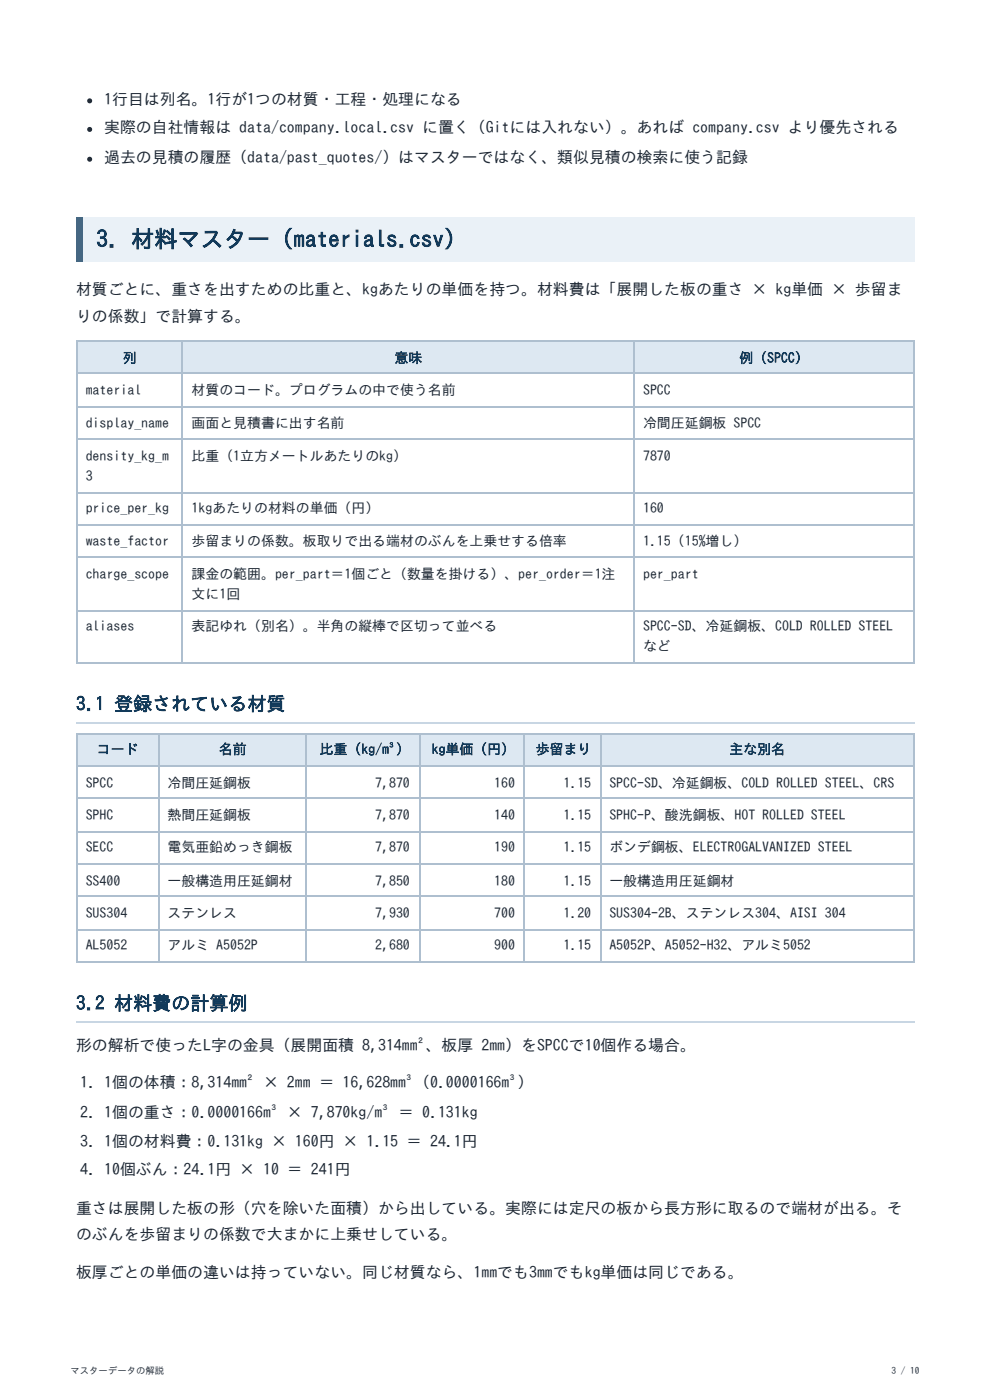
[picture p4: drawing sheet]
<svg xmlns="http://www.w3.org/2000/svg" width="210mm" height="297mm" viewBox="0 0 210 297" stroke-linecap="round" stroke-linejoin="round" font-family="sans-serif">
<defs><g id="words">
<text font-size="4.9" fill="#123a5a" x="20.4" y="52.6">3. 材料マスター（materials.csv）</text>
<g font-size="4" fill="#123a5a">
<text x="16.1" y="151">3.1 登録されている材質</text>
<text x="16.1" y="214.5">3.2 材料費の計算例</text>
</g>
<g font-size="3.4" fill="#1d2733">
<text x="22.1" y="22.2">1行目は列名。1行が1つの材質・工程・処理になる</text>
<text x="22.1" y="28.3">実際の自社情報は data/company.local.csv に置く（Gitには入れない）。あれば company.csv より優先される</text>
<text x="22.1" y="34.6">過去の見積の履歴（data/past_quotes/）はマスターではなく、類似見積の検索に使う記録</text>
<text x="16.1" y="62.6">材質ごとに、重さを出すための比重と、kgあたりの単価を持つ。材料費は「展開した板の重さ × kg単価 × 歩留ま</text>
<text x="16.1" y="68.4">りの係数」で計算する。</text>
<text x="16.1" y="223.2">形の解析で使ったL字の金具（展開面積 8,314mm²、板厚 2mm）をSPCCで10個作る場合。</text>
<text x="17.1" y="231.1">1. 1個の体積：8,314mm² × 2mm ＝ 16,628mm³（0.0000166m³）</text>
<text x="17.1" y="237.5">2. 1個の重さ：0.0000166m³ × 7,870kg/m³ ＝ 0.131kg</text>
<text x="17.1" y="243.5">3. 1個の材料費：0.131kg × 160円 × 1.15 ＝ 24.1円</text>
<text x="17.1" y="249.6">4. 10個ぶん：24.1円 × 10 ＝ 241円</text>
<text x="16.1" y="257.8">重さは展開した板の形（穴を除いた面積）から出している。実際には定尺の板から長方形に取るので端材が出る。そ</text>
<text x="16.1" y="263.3">のぶんを歩留まりの係数で大まかに上乗せしている。</text>
<text x="16.1" y="271.5">板厚ごとの単価の違いは持っていない。同じ材質なら、1mmでも3mmでもkg単価は同じである。</text>
</g>
<g font-size="3" fill="#123a5a">
<text x="26" y="77.1">列</text>
<text x="83.8" y="77.1">意味</text>
<text x="157" y="77.1">例（SPCC）</text>
<text x="20.5" y="160.2">コード</text>
<text x="46.4" y="160.2">名前</text>
<text x="67.9" y="160.2">比重（kg/m³）</text>
<text x="91.6" y="160.2">kg単価（円）</text>
<text x="113.7" y="160.2">歩留まり</text>
<text x="154.9" y="160.2">主な別名</text>
</g>
<g font-size="3" fill="#1d2733">
<text x="18.2" y="83.9">material</text>
<text x="40.7" y="83.9">材質のコード。プログラムの中で使う名前</text>
<text x="136.6" y="83.9">SPCC</text>
<text x="18.2" y="90.8">display_name</text>
<text x="40.7" y="90.8">画面と見積書に出す名前</text>
<text x="136.6" y="90.8">冷間圧延鋼板 SPCC</text>
<text x="18.2" y="97.9">density_kg_m</text>
<text x="40.7" y="97.9">比重（1立方メートルあたりのkg）</text>
<text x="136.6" y="97.9">7870</text>
<text x="18.2" y="102.1">3</text>
<text x="18.2" y="109">price_per_kg</text>
<text x="40.7" y="109">1kgあたりの材料の単価（円）</text>
<text x="136.6" y="109">160</text>
<text x="18.2" y="115.9">waste_factor</text>
<text x="40.7" y="115.9">歩留まりの係数。板取りで出る端材のぶんを上乗せする倍率</text>
<text x="136.6" y="115.9">1.15（15%増し）</text>
<text x="18.2" y="123">charge_scope</text>
<text x="40.7" y="123">課金の範囲。per_part＝1個ごと（数量を掛ける）、per_order＝1注</text>
<text x="136.6" y="123">per_part</text>
<text x="40.7" y="127.2">文に1回</text>
<text x="18.2" y="134.1">aliases</text>
<text x="40.7" y="134.1">表記ゆれ（別名）。半角の縦棒で区切って並べる</text>
<text x="136.6" y="134.1">SPCC-SD、冷延鋼板、COLD ROLLED STEEL</text>
<text x="136.6" y="138.3">など</text>
<text x="18.2" y="167.3">SPCC</text>
<text x="35.6" y="167.3">冷間圧延鋼板</text>
<text x="79.7" y="167.3">7,870</text>
<text x="104.9" y="167.3">160</text>
<text x="119.7" y="167.3">1.15</text>
<text x="129.4" y="167.3">SPCC-SD、冷延鋼板、COLD ROLLED STEEL、CRS</text>
<text x="18.2" y="174.2">SPHC</text>
<text x="35.6" y="174.2">熱間圧延鋼板</text>
<text x="79.7" y="174.2">7,870</text>
<text x="104.9" y="174.2">140</text>
<text x="119.7" y="174.2">1.15</text>
<text x="129.4" y="174.2">SPHC-P、酸洗鋼板、HOT ROLLED STEEL</text>
<text x="18.2" y="181">SECC</text>
<text x="35.6" y="181">電気亜鉛めっき鋼板</text>
<text x="79.7" y="181">7,870</text>
<text x="104.9" y="181">190</text>
<text x="119.7" y="181">1.15</text>
<text x="129.4" y="181">ボンデ鋼板、ELECTROGALVANIZED STEEL</text>
<text x="18.2" y="188.1">SS400</text>
<text x="35.6" y="188.1">一般構造用圧延鋼材</text>
<text x="79.7" y="188.1">7,850</text>
<text x="104.9" y="188.1">180</text>
<text x="119.7" y="188.1">1.15</text>
<text x="129.4" y="188.1">一般構造用圧延鋼材</text>
<text x="18.2" y="195">SUS304</text>
<text x="35.6" y="195">ステンレス</text>
<text x="79.7" y="195">7,930</text>
<text x="104.9" y="195">700</text>
<text x="119.7" y="195">1.20</text>
<text x="129.4" y="195">SUS304-2B、ステンレス304、AISI 304</text>
<text x="18.2" y="201.9">AL5052</text>
<text x="35.6" y="201.9">アルミ A5052P</text>
<text x="79.7" y="201.9">2,680</text>
<text x="104.9" y="201.9">900</text>
<text x="119.7" y="201.9">1.15</text>
<text x="129.4" y="201.9">A5052P、A5052-H32、アルミ5052</text>
</g>
<g font-size="2" fill="#2b3239">
<text x="15" y="291.8">マスターデータの解説</text>
<text x="189.3" y="291.8">3 / 10</text>
</g>
</g></defs>
<path d="M16.1 46.2h178.1v9.5h-178.1z" fill="#eaf1f7"/>
<path d="M16.1 46.2h1.4v9.5h-1.4z" fill="#1f6aa5"/>
<g fill="#dde8f2">
<path d="M16.4 72.6h22.4v6.9h-22.4z"/>
<path d="M38.8 72.6h95.8v6.9h-95.8z"/>
<path d="M134.6 72.6h59.6v6.9h-59.6z"/>
</g>
<path d="M16.1 72.5h178.1M16.1 79.3h178.1M16.3 72.3v68.6M38.7 72.3v68.6M134.7 72.3v68.6M16.1 86.4h178.1M16.1 93.3h178.1M16.1 104.7h178.1M16.1 111.5h178.1M16.1 118.4h178.1M16.1 129.7h178.1M16.1 140.8h178.1" fill="none" stroke="#aebfcf" stroke-width=".26"/>
<path d="M194.1 72.3v68.6" fill="none" stroke="#aebfcf" stroke-width=".25"/>
<path d="M16.1 153.5h178.1" fill="none" stroke="#c8d6e3" stroke-width=".26"/>
<g fill="#dde8f2">
<path d="M16.4 155.7h17.2v7.1h-17.2z"/>
<path d="M33.6 155.7h31.6v7.1h-31.6z"/>
<path d="M65.2 155.7h23.7v7.1h-23.7z"/>
<path d="M88.9 155.7h22.5v7.1h-22.5z"/>
<path d="M111.4 155.7h16.1v7.1h-16.1z"/>
<path d="M127.5 155.7h66.7v7.1h-66.7z"/>
</g>
<g fill="none" stroke="#aebfcf" stroke-width=".26">
<path d="M16.1 155.8h178.1M16.3 155.7v48.8M33.7 155.7v48.8M65.1 155.7v48.8M89.1 155.7v48.8M111.2 155.7v48.8M127.6 155.7v48.8M16.1 162.7h178.1M16.1 169.5h178.1M16.1 176.7h178.1M16.1 183.5h178.1M16.1 190.4h178.1"/>
<path d="M16.1 197.5h178.1M16.1 204.4h178.1"/>
</g>
<path d="M194.1 155.7v48.8" fill="none" stroke="#aebfcf" stroke-width=".25"/>
<path d="M16.1 217h178.1" fill="none" stroke="#c8d6e3" stroke-width=".26"/>
<g fill="#1d2733">
<circle cx="19" cy="21.4" r=".53"/>
<circle cx="19" cy="27.5" r=".53"/>
<circle cx="19" cy="33.8" r=".53"/>
</g>
<use href="#words"/>
</svg>
